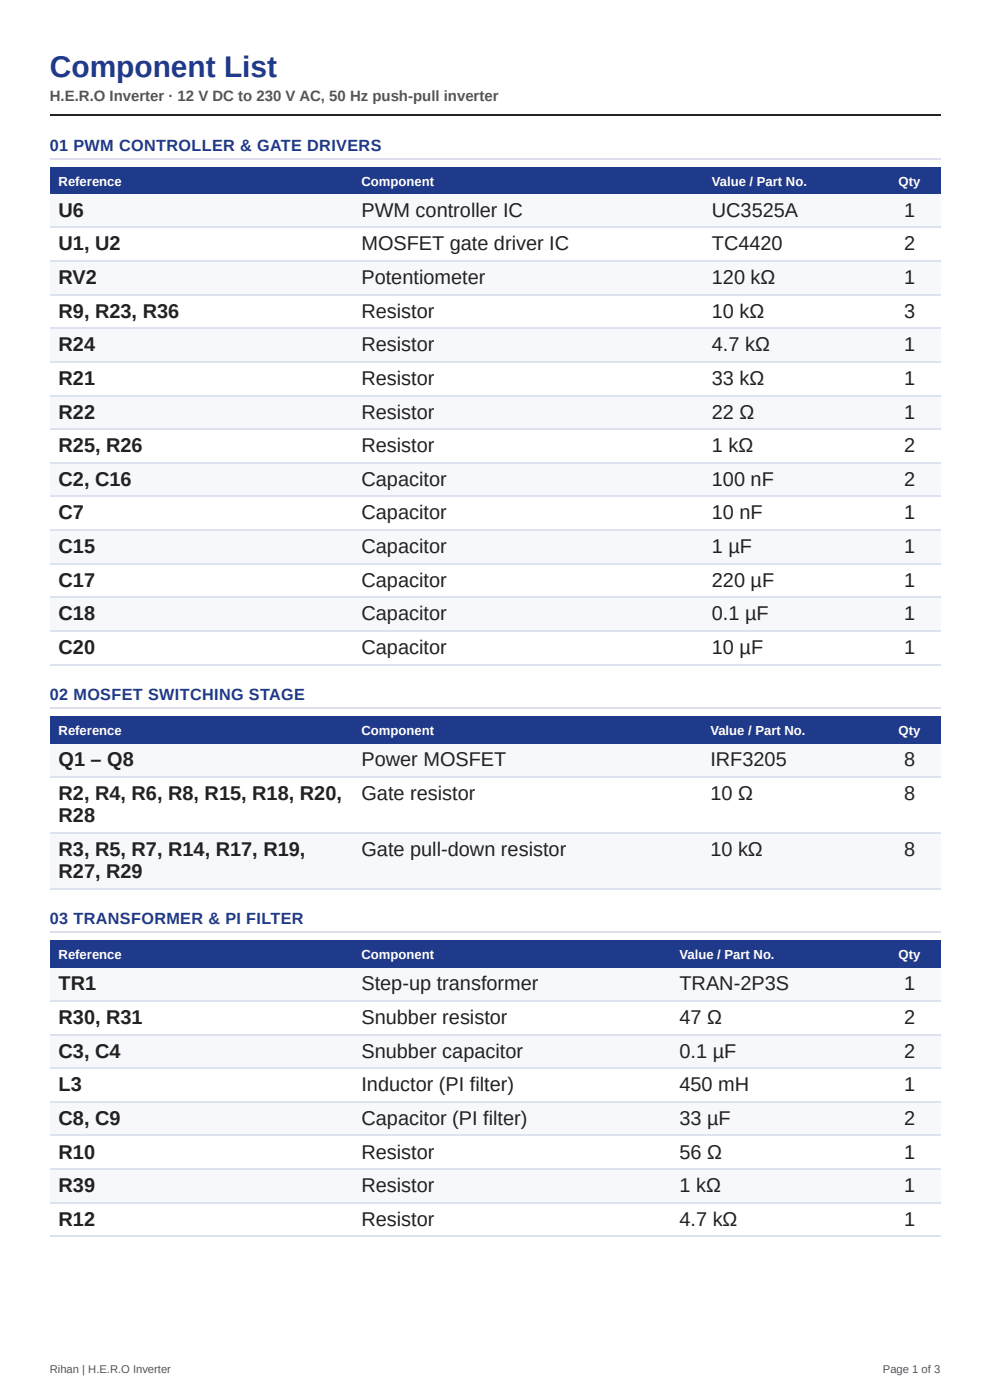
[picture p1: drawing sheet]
<svg xmlns="http://www.w3.org/2000/svg" width="210mm" height="297mm" viewBox="0 0 210 297" stroke-linecap="round" stroke-linejoin="round" font-family="sans-serif">
<defs><g id="words">
<text font-size="6.3" fill="#1f3a8a" x="10.6" y="16.4">Component List</text>
<g font-size="4.2" fill="#222">
<text x="12.4" y="46">U6</text>
<text x="76.8" y="46">PWM controller IC</text>
<text x="151.2" y="46">UC3525A</text>
<text x="192" y="46">1</text>
<text x="12.4" y="53.2">U1, U2</text>
<text x="76.8" y="53.2">MOSFET gate driver IC</text>
<text x="151.2" y="53.2">TC4420</text>
<text x="192" y="53.2">2</text>
<text x="12.4" y="60.3">RV2</text>
<text x="76.8" y="60.3">Potentiometer</text>
<text x="151.2" y="60.3">120 kΩ</text>
<text x="192" y="60.3">1</text>
<text x="12.4" y="67.5">R9, R23, R36</text>
<text x="76.8" y="67.5">Resistor</text>
<text x="151.2" y="67.5">10 kΩ</text>
<text x="192" y="67.5">3</text>
<text x="12.4" y="74.6">R24</text>
<text x="76.8" y="74.6">Resistor</text>
<text x="151.2" y="74.6">4.7 kΩ</text>
<text x="192" y="74.6">1</text>
<text x="12.4" y="81.8">R21</text>
<text x="76.8" y="81.8">Resistor</text>
<text x="151.2" y="81.8">33 kΩ</text>
<text x="192" y="81.8">1</text>
<text x="12.4" y="88.9">R22</text>
<text x="76.8" y="88.9">Resistor</text>
<text x="151.2" y="88.9">22 Ω</text>
<text x="192" y="88.9">1</text>
<text x="12.4" y="96">R25, R26</text>
<text x="76.8" y="96">Resistor</text>
<text x="151.2" y="96">1 kΩ</text>
<text x="192" y="96">2</text>
<text x="12.4" y="103.2">C2, C16</text>
<text x="76.8" y="103.2">Capacitor</text>
<text x="151.2" y="103.2">100 nF</text>
<text x="192" y="103.2">2</text>
<text x="12.4" y="110.3">C7</text>
<text x="76.8" y="110.3">Capacitor</text>
<text x="151.2" y="110.3">10 nF</text>
<text x="192" y="110.3">1</text>
<text x="12.4" y="117.5">C15</text>
<text x="76.8" y="117.5">Capacitor</text>
<text x="151.2" y="117.5">1 µF</text>
<text x="192" y="117.5">1</text>
<text x="12.4" y="124.6">C17</text>
<text x="76.8" y="124.6">Capacitor</text>
<text x="151.2" y="124.6">220 µF</text>
<text x="192" y="124.6">1</text>
<text x="12.4" y="131.8">C18</text>
<text x="76.8" y="131.8">Capacitor</text>
<text x="151.2" y="131.8">0.1 µF</text>
<text x="192" y="131.8">1</text>
<text x="12.4" y="138.9">C20</text>
<text x="76.8" y="138.9">Capacitor</text>
<text x="151.2" y="138.9">10 µF</text>
<text x="192" y="138.9">1</text>
<text x="12.4" y="162.7">Q1 – Q8</text>
<text x="76.8" y="162.7">Power MOSFET</text>
<text x="150.8" y="162.7">IRF3205</text>
<text x="192" y="162.7">8</text>
<text x="12.4" y="169.9">R2, R4, R6, R8, R15, R18, R20,</text>
<text x="76.8" y="169.9">Gate resistor</text>
<text x="150.8" y="169.9">10 Ω</text>
<text x="192" y="169.9">8</text>
<text x="12.4" y="174.6">R28</text>
<text x="12.4" y="181.8">R3, R5, R7, R14, R17, R19,</text>
<text x="76.8" y="181.8">Gate pull-down resistor</text>
<text x="150.8" y="181.8">10 kΩ</text>
<text x="192" y="181.8">8</text>
<text x="12.4" y="186.5">R27, R29</text>
<text x="12.4" y="210.3">TR1</text>
<text x="76.8" y="210.3">Step-up transformer</text>
<text x="144.3" y="210.3">TRAN-2P3S</text>
<text x="192" y="210.3">1</text>
<text x="12.4" y="217.5">R30, R31</text>
<text x="76.8" y="217.5">Snubber resistor</text>
<text x="144.3" y="217.5">47 Ω</text>
<text x="192" y="217.5">2</text>
<text x="12.4" y="224.6">C3, C4</text>
<text x="76.8" y="224.6">Snubber capacitor</text>
<text x="144.3" y="224.6">0.1 µF</text>
<text x="192" y="224.6">2</text>
<text x="12.4" y="231.8">L3</text>
<text x="76.8" y="231.8">Inductor (PI filter)</text>
<text x="144.3" y="231.8">450 mH</text>
<text x="192" y="231.8">1</text>
<text x="12.4" y="238.9">C8, C9</text>
<text x="76.8" y="238.9">Capacitor (PI filter)</text>
<text x="144.3" y="238.9">33 µF</text>
<text x="192" y="238.9">2</text>
<text x="12.4" y="246.1">R10</text>
<text x="76.8" y="246.1">Resistor</text>
<text x="144.3" y="246.1">56 Ω</text>
<text x="192" y="246.1">1</text>
<text x="12.4" y="253.2">R39</text>
<text x="76.8" y="253.2">Resistor</text>
<text x="144.3" y="253.2">1 kΩ</text>
<text x="192" y="253.2">1</text>
<text x="12.4" y="260.3">R12</text>
<text x="76.8" y="260.3">Resistor</text>
<text x="144.3" y="260.3">4.7 kΩ</text>
<text x="192" y="260.3">1</text>
</g>
<g font-size="3.4" fill="#1f3a8a">
<text x="10.6" y="32">01 PWM CONTROLLER &amp; GATE DRIVERS</text>
<text x="10.6" y="148.7">02 MOSFET SWITCHING STAGE</text>
<text x="10.6" y="196.3">03 TRANSFORMER &amp; PI FILTER</text>
</g>
<text font-size="3.2" fill="#555" x="10.6" y="21.4">H.E.R.O Inverter · 12 V DC to 230 V AC, 50 Hz push-pull inverter</text>
<g font-size="2.8" fill="#fff">
<text x="12.4" y="39.4">Reference</text>
<text x="76.8" y="39.4">Component</text>
<text x="151.2" y="39.4">Value / Part No.</text>
<text x="190.8" y="39.4">Qty</text>
<text x="12.4" y="156.1">Reference</text>
<text x="76.8" y="156.1">Component</text>
<text x="150.8" y="156.1">Value / Part No.</text>
<text x="190.8" y="156.1">Qty</text>
<text x="12.4" y="203.7">Reference</text>
<text x="76.8" y="203.7">Component</text>
<text x="144.3" y="203.7">Value / Part No.</text>
<text x="190.8" y="203.7">Qty</text>
</g>
<g font-size="2.4" fill="#555">
<text x="10.6" y="291.6">Rihan | H.E.R.O Inverter</text>
<text x="187.5" y="291.6">Page 1 of 3</text>
</g>
</g></defs>
<path d="M10.6 24.5h189.1" fill="none" stroke="#222" stroke-width=".26"/>
<path d="M10.6 33.7h189.1" fill="none" stroke="#dde" stroke-width=".26"/>
<g fill="#1f3a8a">
<path d="M10.6 35.5h64.3v5.8h-64.3z"/>
<path d="M74.9 35.5h74.3v5.8h-74.3z"/>
<path d="M149.2 35.5h37.3v5.8h-37.3z"/>
<path d="M186.5 35.5h13.2v5.8h-13.2z"/>
</g>
<g fill="#f6f8fc">
<path d="M10.6 41.3h64.3v7.1h-64.3z"/>
<path d="M74.9 41.3h74.3v7.1h-74.3z"/>
<path d="M149.2 41.3h37.3v7.1h-37.3z"/>
<path d="M186.5 41.3h13.2v7.1h-13.2z"/>
<path d="M10.6 55.6h64.3v7.1h-64.3z"/>
<path d="M74.9 55.6h74.3v7.1h-74.3z"/>
<path d="M149.2 55.6h37.3v7.1h-37.3z"/>
<path d="M186.5 55.6h13.2v7.1h-13.2z"/>
<path d="M10.6 69.8h64.3v7.2h-64.3z"/>
<path d="M74.9 69.8h74.3v7.2h-74.3z"/>
<path d="M149.2 69.8h37.3v7.2h-37.3z"/>
<path d="M186.5 69.8h13.2v7.2h-13.2z"/>
<path d="M10.6 84.1h64.3v7.2h-64.3z"/>
<path d="M74.9 84.1h74.3v7.2h-74.3z"/>
<path d="M149.2 84.1h37.3v7.2h-37.3z"/>
<path d="M186.5 84.1h13.2v7.2h-13.2z"/>
<path d="M10.6 98.4h64.3v7.2h-64.3z"/>
<path d="M74.9 98.4h74.3v7.2h-74.3z"/>
<path d="M149.2 98.4h37.3v7.2h-37.3z"/>
<path d="M186.5 98.4h13.2v7.2h-13.2z"/>
<path d="M10.6 112.7h64.3v7.2h-64.3z"/>
<path d="M74.9 112.7h74.3v7.2h-74.3z"/>
<path d="M149.2 112.7h37.3v7.2h-37.3z"/>
<path d="M186.5 112.7h13.2v7.2h-13.2z"/>
<path d="M10.6 127h64.3v7.1h-64.3z"/>
<path d="M74.9 127h74.3v7.1h-74.3z"/>
<path d="M149.2 127h37.3v7.1h-37.3z"/>
<path d="M186.5 127h13.2v7.1h-13.2z"/>
</g>
<g fill="none" stroke="#dde3ee" stroke-width=".26">
<path d="M10.6 48.3h189.1M10.6 55.4h189.1M10.6 62.6h189.1M10.6 69.7h189.1M10.6 76.9h189.1M10.6 84h189.1M10.6 91.1h189.1M10.6 98.3h189.1M10.6 105.4h189.1M10.6 112.6h189.1M10.6 119.7h189.1M10.6 126.9h189.1"/>
<path d="M10.6 134h189.1M10.6 141.2h189.1"/>
</g>
<path d="M10.6 150.4h189.1" fill="none" stroke="#dde" stroke-width=".26"/>
<g fill="#1f3a8a">
<path d="M10.6 152.1h64.3v5.9h-64.3z"/>
<path d="M74.9 152.1h74.1v5.9h-74.1z"/>
<path d="M149 152.1h37.5v5.9h-37.5z"/>
<path d="M186.5 152.1h13.2v5.9h-13.2z"/>
</g>
<g fill="#f6f8fc">
<path d="M10.6 158h64.3v7.1h-64.3z"/>
<path d="M74.9 158h74.1v7.1h-74.1z"/>
<path d="M149 158h37.5v7.1h-37.5z"/>
<path d="M186.5 158h13.2v7.1h-13.2z"/>
<path d="M10.6 177h64.3v11.9h-64.3z"/>
<path d="M74.9 177h74.1v11.9h-74.1z"/>
<path d="M149 177h37.5v11.9h-37.5z"/>
<path d="M186.5 177h13.2v11.9h-13.2z"/>
</g>
<path d="M10.6 165h189.1M10.6 176.9h189.1M10.6 188.8h189.1" fill="none" stroke="#dde3ee" stroke-width=".26"/>
<path d="M10.6 198h189.1" fill="none" stroke="#dde" stroke-width=".26"/>
<g fill="#1f3a8a">
<path d="M10.6 199.8h64.3v5.8h-64.3z"/>
<path d="M74.9 199.8h67.4v5.8h-67.4z"/>
<path d="M142.3 199.8h44.2v5.8h-44.2z"/>
<path d="M186.5 199.8h13.2v5.8h-13.2z"/>
</g>
<g fill="#f6f8fc">
<path d="M10.6 205.6h64.3v7.1h-64.3z"/>
<path d="M74.9 205.6h67.4v7.1h-67.4z"/>
<path d="M142.3 205.6h44.2v7.1h-44.2z"/>
<path d="M186.5 205.6h13.2v7.1h-13.2z"/>
<path d="M10.6 219.9h64.3v7.1h-64.3z"/>
<path d="M74.9 219.9h67.4v7.1h-67.4z"/>
<path d="M142.3 219.9h44.2v7.1h-44.2z"/>
<path d="M186.5 219.9h13.2v7.1h-13.2z"/>
<path d="M10.6 234.2h64.3v7.1h-64.3z"/>
<path d="M74.9 234.2h67.4v7.1h-67.4z"/>
<path d="M142.3 234.2h44.2v7.1h-44.2z"/>
<path d="M186.5 234.2h13.2v7.1h-13.2z"/>
<path d="M10.6 248.4h64.3v7.2h-64.3z"/>
<path d="M74.9 248.4h67.4v7.2h-67.4z"/>
<path d="M142.3 248.4h44.2v7.2h-44.2z"/>
<path d="M186.5 248.4h13.2v7.2h-13.2z"/>
</g>
<path d="M10.6 212.6h189.1M10.6 219.7h189.1M10.6 226.9h189.1M10.6 234h189.1M10.6 241.2h189.1M10.6 248.3h189.1M10.6 255.5h189.1M10.6 262.6h189.1" fill="none" stroke="#dde3ee" stroke-width=".26"/>
<use href="#words"/>
</svg>
